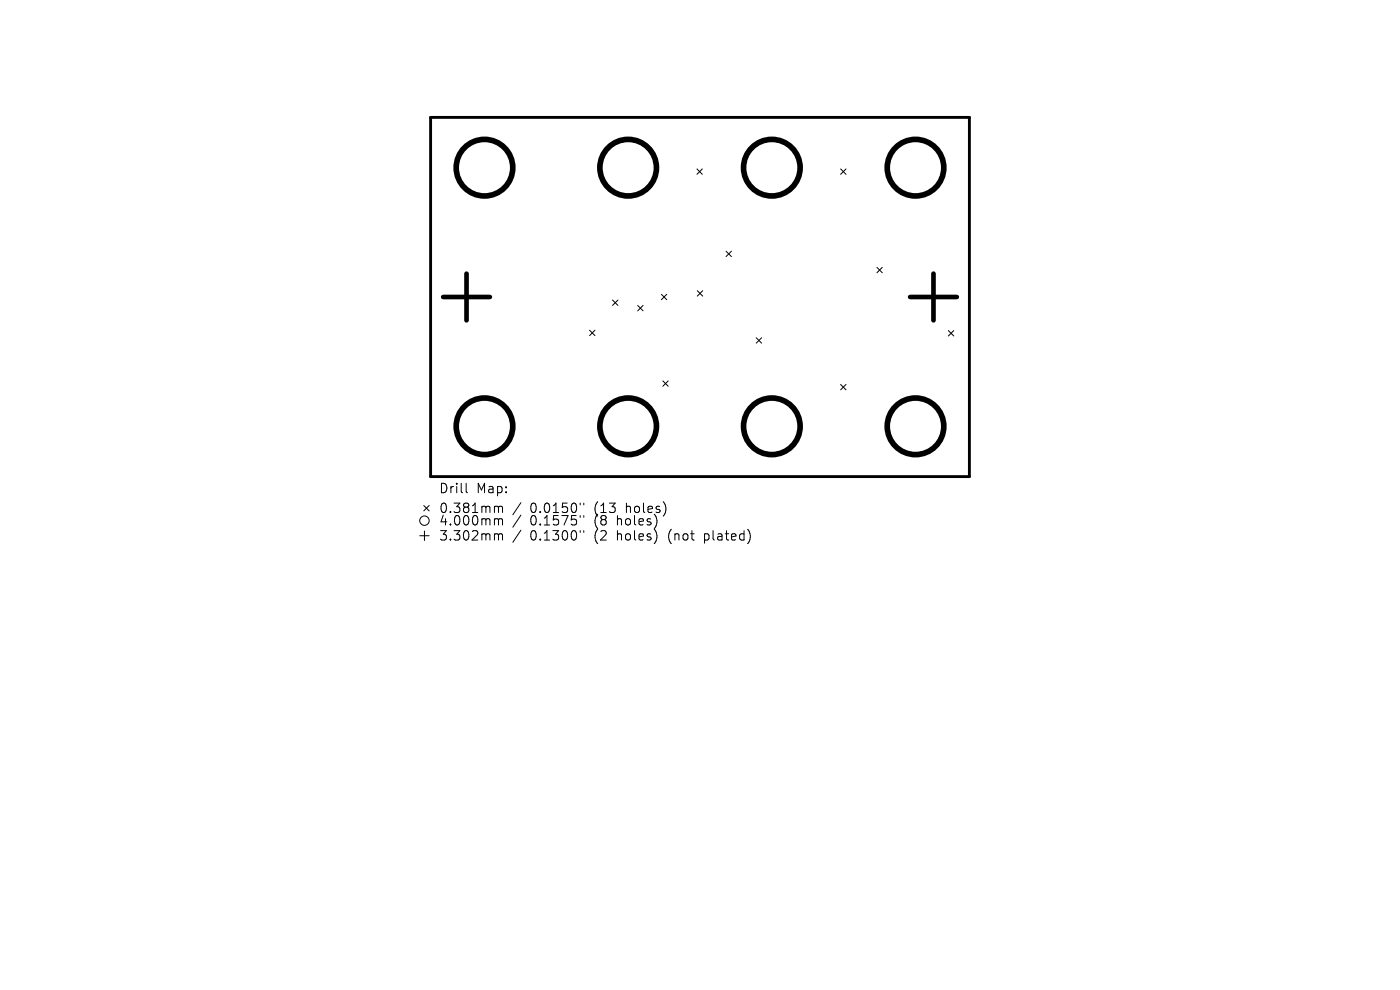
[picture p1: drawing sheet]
<svg xmlns="http://www.w3.org/2000/svg" width="297mm" height="210mm" viewBox="0 0 297 210" stroke-linecap="round" stroke-linejoin="round" font-family="sans-serif">
<defs><g id="words">
<g font-size="2.8">
<text x="93" y="104.9">Drill</text>
<text x="101.1" y="104.9">Map:</text>
<text x="93" y="109.1">0.381mm</text>
<text x="93" y="111.7">4.000mm</text>
<text x="112.5" y="109.1">0.0150&quot;</text>
<text x="112.5" y="111.7">0.1575&quot;</text>
<text x="126.2" y="109.1">(13</text>
<text x="126.2" y="111.7">(8</text>
<text x="131.2" y="111.7">holes)</text>
<text x="133.1" y="109.1">holes)</text>
<text x="93" y="114.9">3.302mm</text>
<text x="112.5" y="114.9">0.1300&quot;</text>
<text x="126.2" y="114.9">(2</text>
<text x="131.2" y="114.9">holes)</text>
<text x="142.2" y="114.9">(not</text>
<text x="150.1" y="114.9">plated)</text>
</g>
</g></defs>
<path d="M91.4 24.9h114.3v76.2h-114.3z" fill="none" stroke="#000" stroke-width=".61"/>
<g fill="none" stroke="#000" stroke-width=".21">
<path d="M147.9 35.8l1.1 1.2M149 35.8l-1.1 1.2M178.3 35.8l1.2 1.2M179.5 35.8l-1.2 1.2M154 53.3l1.2 1.1M155.2 53.3l-1.2 1.1M186 56.7l1.2 1.2M187.2 56.7l-1.2 1.2M125.1 70.1l1.1 1.1M126.2 70.1l-1.1 1.1M129.9 63.6l1.2 1.2M131.1 63.6l-1.2 1.2"/>
<path d="M135.3 64.8l1.1 1.1M136.4 64.8l-1.1 1.1M140.3 62.4l1.2 1.2M141.5 62.4l-1.2 1.2M147.9 61.7l1.2 1.1M149.1 61.7l-1.2 1.1M160.4 71.7l1.2 1.1M161.6 71.7l-1.2 1.1M201.2 70.1l1.1 1.2M202.3 70.1l-1.1 1.2M140.6 80.8l1.2 1.1M141.8 80.8l-1.2 1.1"/>
<path d="M178.3 81.6l1.2 1.1M179.5 81.6l-1.2 1.1M89 113.6h2M89.9 107.2l1.1 1.2M90 112.6v2M91 107.2l-1.1 1.2M98.9 102.5v1.7l.3 .3M105.2 107.4h.3l.2 .3M105.2 110h.3l.2 .3M105.2 113.2h.3l.2 .3M105.7 107.7l.3-.3 .5 .1 .1 1.2M105.7 107.7v1"/>
<path d="M105.7 110.3v1.1M105.7 113.5v1.1M105.7 110.3l.3-.3 .5 .1 .1 1.3M105.7 113.5l.3-.3 .5 .1 .1 1.3M110.5 106.6l-1.7 2.6M110.5 109.3l-1.7 2.5M110.5 112.5l-1.7 2.5M123.1 106.7v.4M123.1 109.4v.3M123.1 112.6v.3M123.8 106.7v.4M123.8 109.4v.3"/>
<path d="M123.8 112.6v.3"/>
<circle cx="90" cy="110.4" r="1"/>
</g>
<g fill="none" stroke="#000" stroke-width="1.2">
<circle cx="102.8" cy="35.6" r="6"/>
<circle cx="133.3" cy="35.6" r="6"/>
<circle cx="163.7" cy="35.6" r="6"/>
<circle cx="194.2" cy="35.6" r="6"/>
<circle cx="102.8" cy="90.4" r="6"/>
<circle cx="133.3" cy="90.4" r="6"/>
<circle cx="163.7" cy="90.4" r="6"/>
<circle cx="194.2" cy="90.4" r="6"/>
</g>
<path d="M99 58v10M198 58v10M94 63h9.9M193.1 63h9.9" fill="none" stroke="#000" stroke-width=".99"/>
<use href="#words"/>
</svg>
